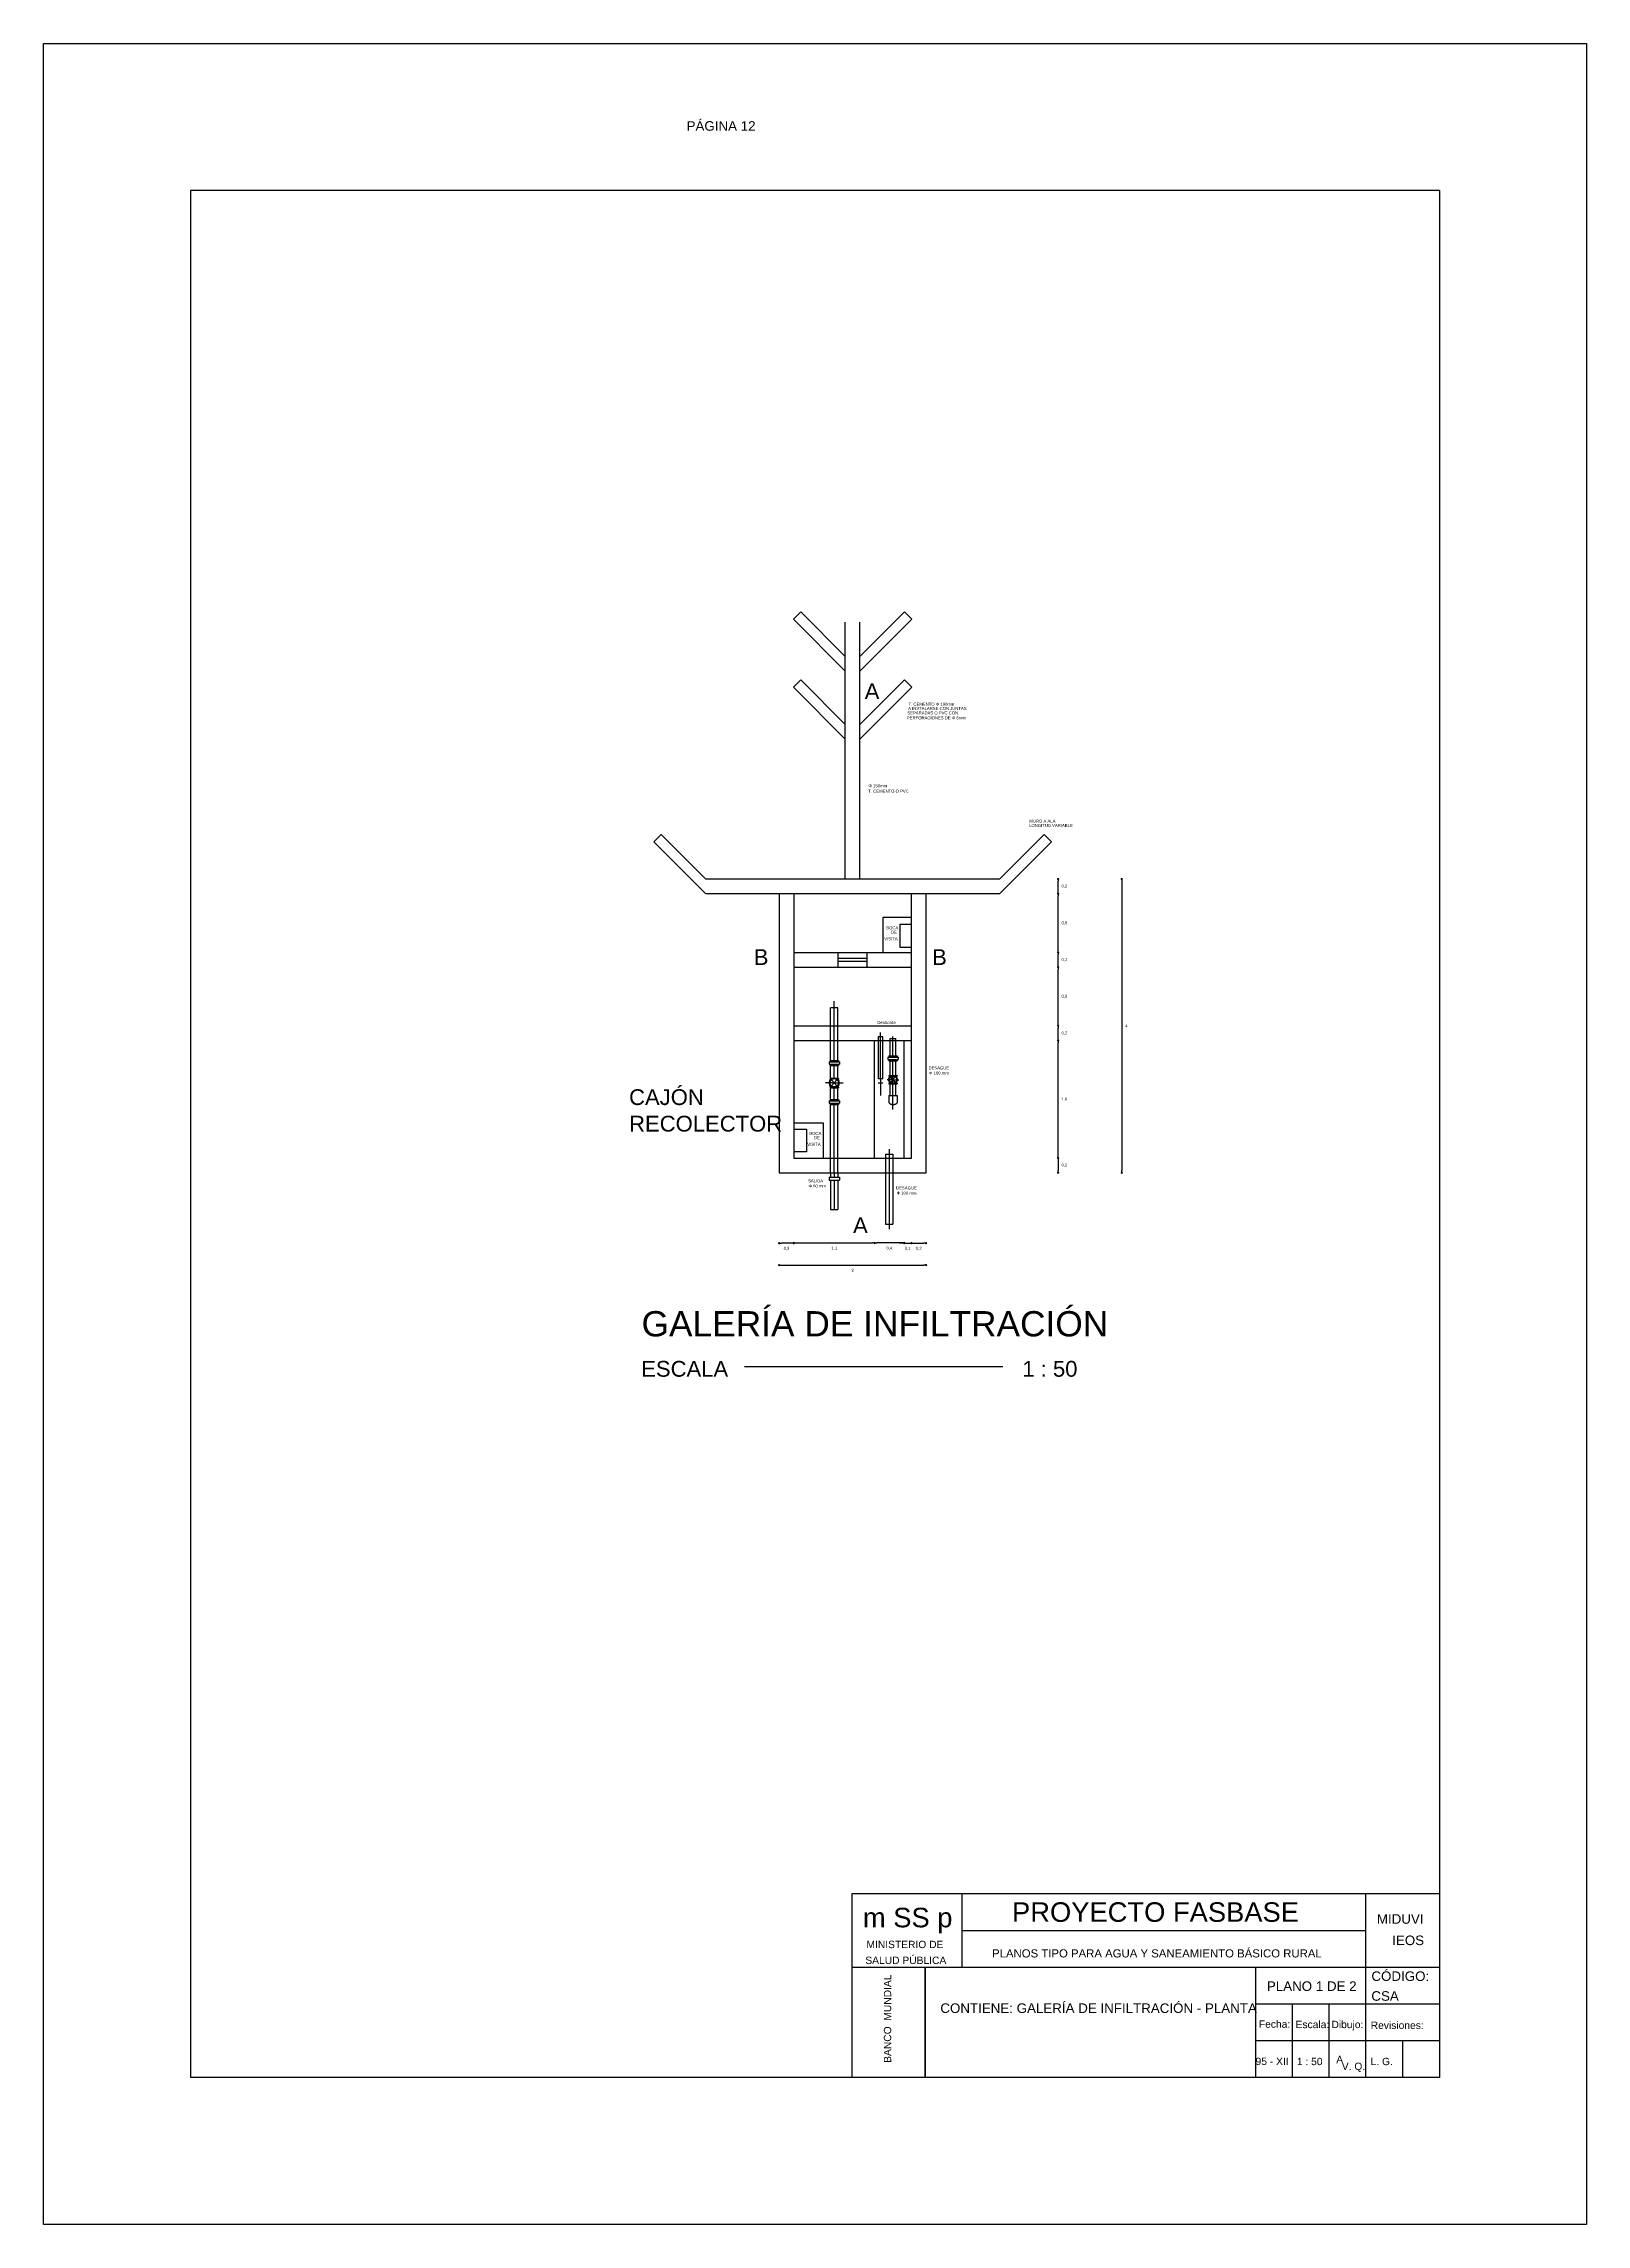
# Model space of a CAD drawing. Header units: metres. Extents: x 2029 to 4131, y 3282 to 4383.
# Drawn here: x 2313.75 to 2334.75, y 4353.27 to 4382.97 of the extents above; entities that cross this region are included whole.
import ezdxf
from ezdxf.enums import TextEntityAlignment as Align

# ---------------------------------------------------------------- set-up
doc = ezdxf.new("R2010")
doc.units = ezdxf.units.M
doc.linetypes.add('ACAD_ISO02W100', pattern=[15, 12, -3])
doc.layers.add('Dibujo', color=7, linetype='Continuous')
doc.styles.add('Annotative', font='arial.ttf')
doc.styles.get("Standard").update_dxf_attribs({"font": 'arial.ttf'})
doc.dimstyles.new('Vero', dxfattribs={"dimtxt": 0.04, "dimasz": 0.03, "dimexe": 1.25, "dimexo": 0.625, "dimgap": 0.05, "dimtad": 2, "dimtih": 1, "dimtoh": 1, "dimtxsty": 'Standard', "dimblk": 'DOT', "dimcen": 0, "dimse1": 1, "dimse2": 1, "dimadec": 0, "dimazin": 0, "dimtfac": 1, "dimtix": 1, "dimtmove": 0, "dimatfit": 2, "dimfxl": 1, "dimarcsym": 2})

# ---------------------------------------------------------------- blocks, each defined once
blk = doc.blocks.new('_Dot')
at = {"color": 0, "linetype": 'ByBlock', "lineweight": -2}
blk.add_line((-0.5, 0), (-1, 0), dxfattribs=at)
at = {"color": 0, "linetype": 'ByBlock', "const_width": 0.5}
blk.add_lwpolyline([(-0.25, 0, 1), (0.25, 0, 1)], format="xyb", close=True, dxfattribs=at)
blk = doc.blocks.new('*D36')
at = {"layer": 'Defpoints', "color": 0, "linetype": 'ACAD_ISO02W100', "transparency": 16777216}
for p in [(2323.764, 4367.238), (2325.764, 4367.238), (2325.764, 4366.33)]:
    blk.add_point(p, dxfattribs=at)
at = {"layer": 'Dibujo', "color": 0, "linetype": 'ACAD_ISO02W100', "lineweight": -2, "transparency": 16777216}
blk.add_line((2323.794, 4366.33), (2325.734, 4366.33), dxfattribs=at)
at = {"layer": 'Dibujo', "color": 0, "linetype": 'ACAD_ISO02W100', "lineweight": -2, "transparency": 16777216, "xscale": 0.03, "yscale": 0.03, "zscale": 0.03, "rotation": 180}
blk.add_blockref('_Dot', (2323.764, 4366.33), dxfattribs=at)
at = {"layer": 'Dibujo', "color": 0, "linetype": 'ACAD_ISO02W100', "lineweight": -2, "transparency": 16777216, "xscale": 0.03, "yscale": 0.03, "zscale": 0.03}
blk.add_blockref('_Dot', (2325.764, 4366.33), dxfattribs=at)
at = {"layer": 'Dibujo', "color": 0, "linetype": 'ACAD_ISO02W100', "transparency": 16777216, "insert": (2324.764, 4366.26), "char_height": 0.04, "attachment_point": 5}
blk.add_mtext('2', dxfattribs=at)
blk = doc.blocks.new('*D37')
at = {"layer": 'Defpoints', "color": 0, "linetype": 'ACAD_ISO02W100', "transparency": 16777216}
for p in [(2323.764, 4367.438), (2323.964, 4367.438), (2323.764, 4366.629)]:
    blk.add_point(p, dxfattribs=at)
at = {"layer": 'Dibujo', "color": 0, "linetype": 'ACAD_ISO02W100', "lineweight": -2, "transparency": 16777216}
blk.add_line((2323.934, 4366.629), (2323.794, 4366.629), dxfattribs=at)
at = {"layer": 'Dibujo', "color": 0, "linetype": 'ACAD_ISO02W100', "lineweight": -2, "transparency": 16777216, "xscale": 0.03, "yscale": 0.03, "zscale": 0.03, "rotation": 180}
blk.add_blockref('_Dot', (2323.764, 4366.629), dxfattribs=at)
at = {"layer": 'Dibujo', "color": 0, "linetype": 'ACAD_ISO02W100', "lineweight": -2, "transparency": 16777216, "xscale": 0.03, "yscale": 0.03, "zscale": 0.03}
blk.add_blockref('_Dot', (2323.964, 4366.629), dxfattribs=at)
at = {"layer": 'Dibujo', "color": 0, "linetype": 'ACAD_ISO02W100', "transparency": 16777216, "insert": (2323.864, 4366.555), "char_height": 0.04, "attachment_point": 5}
blk.add_mtext('0,2', dxfattribs=at)
blk = doc.blocks.new('*D38')
at = {"layer": 'Defpoints', "color": 0, "linetype": 'ACAD_ISO02W100', "transparency": 16777216}
for p in [(2325.564, 4367.438), (2325.764, 4367.438), (2325.764, 4366.629)]:
    blk.add_point(p, dxfattribs=at)
at = {"layer": 'Dibujo', "color": 0, "linetype": 'ACAD_ISO02W100', "lineweight": -2, "transparency": 16777216}
blk.add_line((2325.594, 4366.629), (2325.734, 4366.629), dxfattribs=at)
at = {"layer": 'Dibujo', "color": 0, "linetype": 'ACAD_ISO02W100', "lineweight": -2, "transparency": 16777216, "xscale": 0.03, "yscale": 0.03, "zscale": 0.03, "rotation": 180}
blk.add_blockref('_Dot', (2325.564, 4366.629), dxfattribs=at)
at = {"layer": 'Dibujo', "color": 0, "linetype": 'ACAD_ISO02W100', "lineweight": -2, "transparency": 16777216, "xscale": 0.03, "yscale": 0.03, "zscale": 0.03}
blk.add_blockref('_Dot', (2325.764, 4366.629), dxfattribs=at)
at = {"layer": 'Dibujo', "color": 0, "linetype": 'ACAD_ISO02W100', "transparency": 16777216, "insert": (2325.664, 4366.555), "char_height": 0.04, "attachment_point": 5}
blk.add_mtext('0,2', dxfattribs=at)
blk = doc.blocks.new('*D39')
at = {"layer": 'Defpoints', "color": 0, "linetype": 'ACAD_ISO02W100', "transparency": 16777216}
for p in [(2325.764, 4371.588), (2327.561, 4371.588), (2325.764, 4371.388)]:
    blk.add_point(p, dxfattribs=at)
at = {"layer": 'Dibujo', "color": 0, "linetype": 'ACAD_ISO02W100', "lineweight": -2, "transparency": 16777216}
blk.add_line((2327.561, 4371.418), (2327.561, 4371.558), dxfattribs=at)
at = {"layer": 'Dibujo', "color": 0, "linetype": 'ACAD_ISO02W100', "lineweight": -2, "transparency": 16777216, "xscale": 0.03, "yscale": 0.03, "zscale": 0.03}
for p, rotation in [((2327.561, 4371.588), 90), ((2327.561, 4371.388), 270)]:
    blk.add_blockref('_Dot', p, dxfattribs=dict(at, rotation=rotation))
at = {"layer": 'Dibujo', "color": 0, "linetype": 'ACAD_ISO02W100', "transparency": 16777216, "insert": (2327.647, 4371.488), "char_height": 0.04, "attachment_point": 5}
blk.add_mtext('0,2', dxfattribs=at)
blk = doc.blocks.new('*D40')
at = {"layer": 'Defpoints', "color": 0, "linetype": 'ACAD_ISO02W100', "transparency": 16777216}
for p in [(2325.564, 4371.388), (2327.561, 4371.388), (2325.564, 4370.588)]:
    blk.add_point(p, dxfattribs=at)
at = {"layer": 'Dibujo', "color": 0, "linetype": 'ACAD_ISO02W100', "lineweight": -2, "transparency": 16777216}
blk.add_line((2327.561, 4370.618), (2327.561, 4371.358), dxfattribs=at)
at = {"layer": 'Dibujo', "color": 0, "linetype": 'ACAD_ISO02W100', "lineweight": -2, "transparency": 16777216, "xscale": 0.03, "yscale": 0.03, "zscale": 0.03}
for p, rotation in [((2327.561, 4371.388), 90), ((2327.561, 4370.588), 270)]:
    blk.add_blockref('_Dot', p, dxfattribs=dict(at, rotation=rotation))
at = {"layer": 'Dibujo', "color": 0, "linetype": 'ACAD_ISO02W100', "transparency": 16777216, "insert": (2327.647, 4370.988), "char_height": 0.04, "attachment_point": 5}
blk.add_mtext('0,8', dxfattribs=at)
blk = doc.blocks.new('*D41')
at = {"layer": 'Defpoints', "color": 0, "linetype": 'ACAD_ISO02W100', "transparency": 16777216}
for p in [(2325.564, 4370.588), (2325.564, 4370.388), (2327.561, 4370.588)]:
    blk.add_point(p, dxfattribs=at)
at = {"layer": 'Dibujo', "color": 0, "linetype": 'ACAD_ISO02W100', "lineweight": -2, "transparency": 16777216}
blk.add_line((2327.561, 4370.418), (2327.561, 4370.558), dxfattribs=at)
at = {"layer": 'Dibujo', "color": 0, "linetype": 'ACAD_ISO02W100', "lineweight": -2, "transparency": 16777216, "xscale": 0.03, "yscale": 0.03, "zscale": 0.03}
for p, rotation in [((2327.561, 4370.588), 90), ((2327.561, 4370.388), 270)]:
    blk.add_blockref('_Dot', p, dxfattribs=dict(at, rotation=rotation))
at = {"layer": 'Dibujo', "color": 0, "linetype": 'ACAD_ISO02W100', "transparency": 16777216, "insert": (2327.647, 4370.488), "char_height": 0.04, "attachment_point": 5}
blk.add_mtext('0,2', dxfattribs=at)
blk = doc.blocks.new('*D42')
at = {"layer": 'Defpoints', "color": 0, "linetype": 'ACAD_ISO02W100', "transparency": 16777216}
for p in [(2325.564, 4370.388), (2327.561, 4370.388), (2325.564, 4369.588)]:
    blk.add_point(p, dxfattribs=at)
at = {"layer": 'Dibujo', "color": 0, "linetype": 'ACAD_ISO02W100', "lineweight": -2, "transparency": 16777216}
blk.add_line((2327.561, 4369.618), (2327.561, 4370.358), dxfattribs=at)
at = {"layer": 'Dibujo', "color": 0, "linetype": 'ACAD_ISO02W100', "lineweight": -2, "transparency": 16777216, "xscale": 0.03, "yscale": 0.03, "zscale": 0.03}
for p, rotation in [((2327.561, 4370.388), 90), ((2327.561, 4369.588), 270)]:
    blk.add_blockref('_Dot', p, dxfattribs=dict(at, rotation=rotation))
at = {"layer": 'Dibujo', "color": 0, "linetype": 'ACAD_ISO02W100', "transparency": 16777216, "insert": (2327.647, 4369.988), "char_height": 0.04, "attachment_point": 5}
blk.add_mtext('0,8', dxfattribs=at)
blk = doc.blocks.new('*D43')
at = {"layer": 'Defpoints', "color": 0, "linetype": 'ACAD_ISO02W100', "transparency": 16777216}
for p in [(2325.564, 4369.588), (2327.561, 4369.588), (2325.564, 4369.388)]:
    blk.add_point(p, dxfattribs=at)
at = {"layer": 'Dibujo', "color": 0, "linetype": 'ACAD_ISO02W100', "lineweight": -2, "transparency": 16777216}
blk.add_line((2327.561, 4369.418), (2327.561, 4369.558), dxfattribs=at)
at = {"layer": 'Dibujo', "color": 0, "linetype": 'ACAD_ISO02W100', "lineweight": -2, "transparency": 16777216, "xscale": 0.03, "yscale": 0.03, "zscale": 0.03}
for p, rotation in [((2327.561, 4369.588), 90), ((2327.561, 4369.388), 270)]:
    blk.add_blockref('_Dot', p, dxfattribs=dict(at, rotation=rotation))
at = {"layer": 'Dibujo', "color": 0, "linetype": 'ACAD_ISO02W100', "transparency": 16777216, "insert": (2327.647, 4369.488), "char_height": 0.04, "attachment_point": 5}
blk.add_mtext('0,2', dxfattribs=at)
blk = doc.blocks.new('*D44')
at = {"layer": 'Defpoints', "color": 0, "linetype": 'ACAD_ISO02W100', "transparency": 16777216}
for p in [(2325.564, 4369.388), (2327.561, 4369.388), (2325.564, 4367.788)]:
    blk.add_point(p, dxfattribs=at)
at = {"layer": 'Dibujo', "color": 0, "linetype": 'ACAD_ISO02W100', "lineweight": -2, "transparency": 16777216}
blk.add_line((2327.561, 4367.818), (2327.561, 4369.358), dxfattribs=at)
at = {"layer": 'Dibujo', "color": 0, "linetype": 'ACAD_ISO02W100', "lineweight": -2, "transparency": 16777216, "xscale": 0.03, "yscale": 0.03, "zscale": 0.03}
for p, rotation in [((2327.561, 4369.388), 90), ((2327.561, 4367.788), 270)]:
    blk.add_blockref('_Dot', p, dxfattribs=dict(at, rotation=rotation))
at = {"layer": 'Dibujo', "color": 0, "linetype": 'ACAD_ISO02W100', "transparency": 16777216, "insert": (2327.645, 4368.588), "char_height": 0.04, "attachment_point": 5}
blk.add_mtext('1,6', dxfattribs=at)
blk = doc.blocks.new('*D45')
at = {"layer": 'Defpoints', "color": 0, "linetype": 'ACAD_ISO02W100', "transparency": 16777216}
for p in [(2325.564, 4367.788), (2325.564, 4367.588), (2327.561, 4367.588)]:
    blk.add_point(p, dxfattribs=at)
at = {"layer": 'Dibujo', "color": 0, "linetype": 'ACAD_ISO02W100', "lineweight": -2, "transparency": 16777216}
blk.add_line((2327.561, 4367.758), (2327.561, 4367.618), dxfattribs=at)
at = {"layer": 'Dibujo', "color": 0, "linetype": 'ACAD_ISO02W100', "lineweight": -2, "transparency": 16777216, "xscale": 0.03, "yscale": 0.03, "zscale": 0.03}
for p, rotation in [((2327.561, 4367.788), 90), ((2327.561, 4367.588), 270)]:
    blk.add_blockref('_Dot', p, dxfattribs=dict(at, rotation=rotation))
at = {"layer": 'Dibujo', "color": 0, "linetype": 'ACAD_ISO02W100', "transparency": 16777216, "insert": (2327.647, 4367.688), "char_height": 0.04, "attachment_point": 5}
blk.add_mtext('0,2', dxfattribs=at)
blk = doc.blocks.new('*D46')
at = {"layer": 'Defpoints', "color": 0, "linetype": 'ACAD_ISO02W100', "transparency": 16777216}
for p in [(2325.764, 4371.588), (2325.764, 4367.588), (2328.428, 4367.588)]:
    blk.add_point(p, dxfattribs=at)
at = {"layer": 'Dibujo', "color": 0, "linetype": 'ACAD_ISO02W100', "lineweight": -2, "transparency": 16777216}
blk.add_line((2328.428, 4371.558), (2328.428, 4367.618), dxfattribs=at)
at = {"layer": 'Dibujo', "color": 0, "linetype": 'ACAD_ISO02W100', "lineweight": -2, "transparency": 16777216, "xscale": 0.03, "yscale": 0.03, "zscale": 0.03}
for p, rotation in [((2328.428, 4371.588), 90), ((2328.428, 4367.588), 270)]:
    blk.add_blockref('_Dot', p, dxfattribs=dict(at, rotation=rotation))
at = {"layer": 'Dibujo', "color": 0, "linetype": 'ACAD_ISO02W100', "transparency": 16777216, "insert": (2328.492, 4369.588), "char_height": 0.04, "attachment_point": 5}
blk.add_mtext('4', dxfattribs=at)
blk = doc.blocks.new('*D47')
at = {"layer": 'Defpoints', "color": 0, "linetype": 'ACAD_ISO02W100', "transparency": 16777216}
for p in [(2325.464, 4367.788), (2325.564, 4367.788), (2325.564, 4366.629)]:
    blk.add_point(p, dxfattribs=at)
at = {"layer": 'Dibujo', "color": 0, "linetype": 'ACAD_ISO02W100', "lineweight": -2, "transparency": 16777216}
for p, q in [((2325.434, 4366.629), (2325.404, 4366.629)), ((2325.464, 4366.629), (2325.564, 4366.629)), ((2325.594, 4366.629), (2325.624, 4366.629))]:
    blk.add_line(p, q, dxfattribs=at)
at = {"layer": 'Dibujo', "color": 0, "linetype": 'ACAD_ISO02W100', "lineweight": -2, "transparency": 16777216, "xscale": 0.03, "yscale": 0.03, "zscale": 0.03}
blk.add_blockref('_Dot', (2325.464, 4366.629), dxfattribs=at)
at = {"layer": 'Dibujo', "color": 0, "linetype": 'ACAD_ISO02W100', "lineweight": -2, "transparency": 16777216, "xscale": 0.03, "yscale": 0.03, "zscale": 0.03, "rotation": 180}
blk.add_blockref('_Dot', (2325.564, 4366.629), dxfattribs=at)
at = {"layer": 'Dibujo', "color": 0, "linetype": 'ACAD_ISO02W100', "transparency": 16777216, "insert": (2325.514, 4366.555), "char_height": 0.04, "attachment_point": 5}
blk.add_mtext('0,1', dxfattribs=at)
blk = doc.blocks.new('*D48')
at = {"layer": 'Defpoints', "color": 0, "linetype": 'ACAD_ISO02W100', "transparency": 16777216}
for p in [(2325.064, 4367.788), (2325.464, 4367.788), (2325.064, 4366.632)]:
    blk.add_point(p, dxfattribs=at)
at = {"layer": 'Dibujo', "color": 0, "linetype": 'ACAD_ISO02W100', "lineweight": -2, "transparency": 16777216}
blk.add_line((2325.434, 4366.632), (2325.094, 4366.632), dxfattribs=at)
at = {"layer": 'Dibujo', "color": 0, "linetype": 'ACAD_ISO02W100', "lineweight": -2, "transparency": 16777216, "xscale": 0.03, "yscale": 0.03, "zscale": 0.03, "rotation": 180}
blk.add_blockref('_Dot', (2325.064, 4366.632), dxfattribs=at)
at = {"layer": 'Dibujo', "color": 0, "linetype": 'ACAD_ISO02W100', "lineweight": -2, "transparency": 16777216, "xscale": 0.03, "yscale": 0.03, "zscale": 0.03}
blk.add_blockref('_Dot', (2325.464, 4366.632), dxfattribs=at)
at = {"layer": 'Dibujo', "color": 0, "linetype": 'ACAD_ISO02W100', "transparency": 16777216, "insert": (2325.264, 4366.558), "char_height": 0.04, "attachment_point": 5}
blk.add_mtext('0,4', dxfattribs=at)
blk = doc.blocks.new('*D49')
at = {"layer": 'Defpoints', "color": 0, "linetype": 'ACAD_ISO02W100', "transparency": 16777216}
for p in [(2323.964, 4367.788), (2325.064, 4367.788), (2325.064, 4366.632)]:
    blk.add_point(p, dxfattribs=at)
at = {"layer": 'Dibujo', "color": 0, "linetype": 'ACAD_ISO02W100', "lineweight": -2, "transparency": 16777216}
blk.add_line((2323.994, 4366.632), (2325.034, 4366.632), dxfattribs=at)
at = {"layer": 'Dibujo', "color": 0, "linetype": 'ACAD_ISO02W100', "lineweight": -2, "transparency": 16777216, "xscale": 0.03, "yscale": 0.03, "zscale": 0.03, "rotation": 180}
blk.add_blockref('_Dot', (2323.964, 4366.632), dxfattribs=at)
at = {"layer": 'Dibujo', "color": 0, "linetype": 'ACAD_ISO02W100', "lineweight": -2, "transparency": 16777216, "xscale": 0.03, "yscale": 0.03, "zscale": 0.03}
blk.add_blockref('_Dot', (2325.064, 4366.632), dxfattribs=at)
at = {"layer": 'Dibujo', "color": 0, "linetype": 'ACAD_ISO02W100', "transparency": 16777216, "insert": (2324.514, 4366.558), "char_height": 0.04, "attachment_point": 5}
blk.add_mtext('1,1', dxfattribs=at)

msp = doc.modelspace()

# ---------------------------------------------------------------- linework, layer by layer
at = {"layer": 'Dibujo', "color": 0, "linetype": 'ByBlock'}
for p, q in [((2313.752, 4382.965), (2334.752, 4382.965)), ((2313.752, 4353.265), (2313.752, 4382.965)), ((2313.752, 4382.965), (2316.752, 4382.965)), ((2313.752, 4382.965), (2316.252, 4382.965)), ((2334.752, 4382.965), (2334.752, 4353.265)), ((2315.752, 4380.965), (2315.752, 4355.265)), ((2332.752, 4380.965), (2315.752, 4380.965)), ((2332.752, 4380.965), (2332.752, 4355.265)), ((2324.752, 4357.765), (2324.752, 4355.265)), ((2332.752, 4357.765), (2324.752, 4357.765)), ((2326.252, 4357.765), (2326.252, 4356.765)), ((2331.752, 4355.265), (2331.752, 4357.765)), ((2331.752, 4357.265), (2326.252, 4357.265)), ((2332.752, 4356.765), (2324.752, 4356.765)), ((2325.752, 4356.765), (2325.752, 4355.265)), ((2325.752, 4355.265), (2325.752, 4356.765)), ((2330.252, 4355.265), (2330.252, 4356.765)), ((2332.752, 4356.265), (2330.252, 4356.265)), ((2330.752, 4355.265), (2330.752, 4356.265)), ((2331.252, 4355.265), (2331.252, 4356.265)), ((2332.752, 4355.765), (2330.252, 4355.765)), ((2332.252, 4355.265), (2332.252, 4355.765)), ((2332.752, 4355.265), (2315.752, 4355.265)), ((2334.752, 4353.265), (2313.752, 4353.265))]:
    msp.add_line(p, q, dxfattribs=at)
at = {"layer": 'Dibujo', "linetype": 'ACAD_ISO02W100'}
for p, q in [((2323.957, 4375.127), (2324.057, 4375.227)), ((2324.664, 4374.42), (2323.957, 4375.127)), ((2324.664, 4374.62), (2324.057, 4375.227)), ((2324.864, 4374.62), (2325.471, 4375.227)), ((2324.864, 4374.42), (2325.571, 4375.127)), ((2325.571, 4375.127), (2325.471, 4375.227)), ((2324.664, 4371.588), (2324.664, 4375.088)), ((2324.864, 4371.588), (2324.864, 4375.088)), ((2323.957, 4374.2), (2324.057, 4374.3)), ((2324.664, 4373.693), (2324.057, 4374.3)), ((2324.864, 4373.693), (2325.471, 4374.3)), ((2325.571, 4374.2), (2325.471, 4374.3)), ((2324.664, 4373.493), (2323.957, 4374.2)), ((2324.864, 4373.493), (2325.571, 4374.2)), ((2322.057, 4372.095), (2322.157, 4372.195)), ((2322.764, 4371.588), (2322.157, 4372.195)), ((2326.764, 4371.588), (2327.371, 4372.195)), ((2327.471, 4372.095), (2327.371, 4372.195)), ((2322.764, 4371.388), (2322.057, 4372.095)), ((2326.764, 4371.388), (2327.471, 4372.095)), ((2326.764, 4371.588), (2322.764, 4371.588)), ((2326.764, 4371.388), (2322.764, 4371.388)), ((2323.764, 4371.388), (2323.764, 4367.588)), ((2323.964, 4371.388), (2323.964, 4367.788)), ((2325.564, 4367.788), (2325.564, 4371.388)), ((2325.764, 4367.588), (2325.764, 4371.388)), ((2325.564, 4370.969), (2325.405, 4370.969)), ((2325.405, 4370.969), (2325.405, 4370.659)), ((2325.564, 4371.105), (2325.564, 4371.105)), ((2325.405, 4370.659), (2325.564, 4370.659)), ((2323.964, 4370.588), (2325.564, 4370.588)), ((2323.964, 4370.388), (2325.564, 4370.388)), ((2324.564, 4370.588), (2324.564, 4370.388)), ((2324.564, 4370.508), (2324.964, 4370.508)), ((2324.564, 4370.468), (2324.964, 4370.468)), ((2324.964, 4370.388), (2324.964, 4370.588)), ((2324.564, 4369.834), (2324.464, 4369.834)), ((2324.464, 4369.118), (2324.464, 4369.834)), ((2324.514, 4369.118), (2324.514, 4369.923)), ((2324.564, 4369.118), (2324.564, 4369.834)), ((2323.964, 4369.588), (2325.564, 4369.588)), ((2325.144, 4368.866), (2325.144, 4369.498)), ((2323.964, 4369.388), (2325.564, 4369.388)), ((2325.064, 4367.788), (2325.064, 4369.388)), ((2325.114, 4368.866), (2325.114, 4369.441)), ((2325.114, 4369.441), (2325.174, 4369.441)), ((2325.114, 4368.866), (2325.114, 4369.388)), ((2325.174, 4368.866), (2325.174, 4369.441)), ((2325.258, 4369.18), (2325.369, 4369.18)), ((2325.258, 4369.18), (2325.258, 4369.16)), ((2325.258, 4369.18), (2325.369, 4369.18)), ((2325.258, 4369.18), (2325.258, 4369.16)), ((2325.258, 4369.18), (2325.369, 4369.18)), ((2325.258, 4369.18), (2325.258, 4369.16)), ((2325.258, 4369.18), (2325.369, 4369.18)), ((2325.258, 4369.18), (2325.258, 4369.16)), ((2325.258, 4369.18), (2325.369, 4369.18)), ((2325.258, 4369.18), (2325.258, 4369.16)), ((2325.258, 4369.18), (2325.369, 4369.18)), ((2325.258, 4369.18), (2325.258, 4369.16)), ((2325.274, 4369.18), (2325.274, 4369.415)), ((2325.274, 4369.415), (2325.353, 4369.415)), ((2325.313, 4369.16), (2325.313, 4369.441)), ((2325.353, 4369.18), (2325.353, 4369.415)), ((2325.353, 4369.18), (2325.353, 4369.388)), ((2325.353, 4369.18), (2325.353, 4369.388)), ((2325.369, 4369.18), (2325.369, 4369.16)), ((2325.369, 4369.18), (2325.369, 4369.16)), ((2325.369, 4369.18), (2325.369, 4369.16)), ((2325.369, 4369.18), (2325.369, 4369.16)), ((2325.369, 4369.18), (2325.369, 4369.16)), ((2325.369, 4369.18), (2325.369, 4369.16)), ((2325.464, 4367.788), (2325.464, 4369.388)), ((2325.564, 4367.788), (2325.564, 4369.388)), ((2325.564, 4367.788), (2325.564, 4369.388)), ((2324.444, 4369.098), (2324.444, 4369.068)), ((2324.444, 4369.098), (2324.444, 4369.068)), ((2324.444, 4369.098), (2324.584, 4369.098)), ((2324.444, 4369.068), (2324.584, 4369.068)), ((2324.459, 4369.118), (2324.57, 4369.118)), ((2324.459, 4369.118), (2324.459, 4369.098)), ((2324.459, 4369.118), (2324.57, 4369.118)), ((2324.459, 4369.118), (2324.459, 4369.098)), ((2324.459, 4369.118), (2324.57, 4369.118)), ((2324.459, 4369.118), (2324.459, 4369.098)), ((2324.459, 4369.118), (2324.57, 4369.118)), ((2324.459, 4369.118), (2324.459, 4369.098)), ((2324.459, 4369.118), (2324.57, 4369.118)), ((2324.459, 4369.118), (2324.459, 4369.098)), ((2324.459, 4369.118), (2324.57, 4369.118)), ((2324.459, 4369.118), (2324.459, 4369.098)), ((2324.459, 4369.068), (2324.459, 4369.058)), ((2324.459, 4369.068), (2324.459, 4369.048)), ((2324.459, 4369.068), (2324.459, 4369.048)), ((2324.459, 4369.068), (2324.459, 4369.048)), ((2324.459, 4369.068), (2324.459, 4369.048)), ((2324.459, 4369.068), (2324.459, 4369.048)), ((2324.459, 4369.048), (2324.57, 4369.048)), ((2324.459, 4369.048), (2324.57, 4369.048)), ((2324.459, 4369.048), (2324.57, 4369.048)), ((2324.459, 4369.048), (2324.57, 4369.048)), ((2324.459, 4369.048), (2324.57, 4369.048)), ((2324.459, 4369.048), (2324.57, 4369.048)), ((2324.459, 4368.878), (2324.57, 4368.878)), ((2324.459, 4368.878), (2324.57, 4368.878)), ((2324.459, 4368.878), (2324.459, 4368.869)), ((2324.464, 4368.878), (2324.464, 4369.048)), ((2324.514, 4368.878), (2324.514, 4369.048)), ((2324.564, 4368.878), (2324.564, 4369.048)), ((2324.57, 4369.118), (2324.57, 4369.098)), ((2324.57, 4369.118), (2324.57, 4369.098)), ((2324.57, 4369.118), (2324.57, 4369.098)), ((2324.57, 4369.118), (2324.57, 4369.098)), ((2324.57, 4369.118), (2324.57, 4369.098)), ((2324.57, 4369.118), (2324.57, 4369.098)), ((2324.57, 4369.068), (2324.57, 4369.048)), ((2324.57, 4369.068), (2324.57, 4369.048)), ((2324.57, 4369.068), (2324.57, 4369.048)), ((2324.57, 4369.068), (2324.57, 4369.048)), ((2324.57, 4369.068), (2324.57, 4369.048)), ((2324.57, 4369.068), (2324.57, 4369.048)), ((2324.57, 4368.878), (2324.57, 4368.869)), ((2324.584, 4369.098), (2324.584, 4369.068)), ((2324.584, 4369.098), (2324.584, 4369.068)), ((2325.243, 4369.16), (2325.243, 4369.13)), ((2325.243, 4369.16), (2325.243, 4369.13)), ((2325.243, 4369.16), (2325.383, 4369.16)), ((2325.243, 4369.13), (2325.383, 4369.13)), ((2325.258, 4369.13), (2325.258, 4369.11)), ((2325.258, 4369.13), (2325.258, 4369.11)), ((2325.258, 4369.13), (2325.258, 4369.11)), ((2325.258, 4369.13), (2325.258, 4369.11)), ((2325.258, 4369.13), (2325.258, 4369.11)), ((2325.258, 4369.13), (2325.258, 4369.11)), ((2325.258, 4369.11), (2325.369, 4369.11)), ((2325.258, 4369.11), (2325.369, 4369.11)), ((2325.258, 4369.11), (2325.369, 4369.11)), ((2325.258, 4369.11), (2325.369, 4369.11)), ((2325.258, 4369.11), (2325.369, 4369.11)), ((2325.258, 4369.11), (2325.369, 4369.11)), ((2325.259, 4368.912), (2325.37, 4368.912)), ((2325.259, 4368.912), (2325.37, 4368.912)), ((2325.259, 4368.912), (2325.259, 4368.903)), ((2325.259, 4368.903), (2325.37, 4368.903)), ((2325.259, 4368.903), (2325.37, 4368.903)), ((2325.274, 4368.912), (2325.274, 4369.11)), ((2325.313, 4368.855), (2325.283, 4368.892)), ((2325.313, 4368.451), (2325.313, 4369.13)), ((2325.313, 4368.855), (2325.344, 4368.893)), ((2325.353, 4368.912), (2325.353, 4369.11)), ((2325.353, 4368.912), (2325.353, 4369.11)), ((2325.353, 4368.912), (2325.353, 4369.11)), ((2325.369, 4369.13), (2325.369, 4369.11)), ((2325.369, 4369.13), (2325.369, 4369.11)), ((2325.369, 4369.13), (2325.369, 4369.11)), ((2325.369, 4369.13), (2325.369, 4369.11)), ((2325.369, 4369.13), (2325.369, 4369.11)), ((2325.369, 4369.13), (2325.369, 4369.11)), ((2325.37, 4368.912), (2325.37, 4368.903)), ((2325.383, 4369.16), (2325.383, 4369.13)), ((2325.383, 4369.16), (2325.383, 4369.13)), ((2324.514, 4368.813), (2324.394, 4368.813)), ((2324.459, 4368.869), (2324.57, 4368.869)), ((2324.459, 4368.869), (2324.57, 4368.869)), ((2324.459, 4368.755), (2324.57, 4368.755)), ((2324.459, 4368.755), (2324.57, 4368.755)), ((2324.459, 4368.755), (2324.459, 4368.746)), ((2324.459, 4368.746), (2324.57, 4368.746)), ((2324.459, 4368.746), (2324.57, 4368.746)), ((2324.459, 4368.587), (2324.57, 4368.587)), ((2324.459, 4368.587), (2324.459, 4368.567)), ((2324.459, 4368.587), (2324.57, 4368.587)), ((2324.459, 4368.587), (2324.459, 4368.567)), ((2324.459, 4368.587), (2324.57, 4368.587)), ((2324.459, 4368.587), (2324.459, 4368.567)), ((2324.459, 4368.587), (2324.57, 4368.587)), ((2324.459, 4368.587), (2324.459, 4368.567)), ((2324.459, 4368.587), (2324.57, 4368.587)), ((2324.459, 4368.587), (2324.459, 4368.567)), ((2324.459, 4368.587), (2324.57, 4368.587)), ((2324.459, 4368.587), (2324.459, 4368.567)), ((2324.464, 4368.587), (2324.464, 4368.746)), ((2324.514, 4368.813), (2324.477, 4368.855)), ((2324.514, 4368.813), (2324.477, 4368.77)), ((2324.514, 4368.813), (2324.551, 4368.855)), ((2324.514, 4368.813), (2324.551, 4368.77)), ((2324.514, 4368.813), (2324.634, 4368.813)), ((2324.514, 4368.755), (2324.514, 4368.756)), ((2324.514, 4368.587), (2324.514, 4368.746)), ((2324.564, 4368.587), (2324.564, 4368.746)), ((2324.57, 4368.755), (2324.57, 4368.746)), ((2324.57, 4368.587), (2324.57, 4368.567)), ((2324.57, 4368.587), (2324.57, 4368.567)), ((2324.57, 4368.587), (2324.57, 4368.567)), ((2324.57, 4368.587), (2324.57, 4368.567)), ((2324.57, 4368.587), (2324.57, 4368.567)), ((2324.57, 4368.587), (2324.57, 4368.567)), ((2325.064, 4367.788), (2325.064, 4368.807)), ((2325.111, 4368.813), (2325.174, 4368.813)), ((2325.174, 4368.866), (2325.114, 4368.866)), ((2325.144, 4368.866), (2325.144, 4368.64)), ((2325.315, 4368.855), (2325.234, 4368.855)), ((2325.259, 4368.807), (2325.37, 4368.807)), ((2325.259, 4368.807), (2325.353, 4368.807)), ((2325.259, 4368.807), (2325.259, 4368.797)), ((2325.259, 4368.797), (2325.37, 4368.797)), ((2325.259, 4368.797), (2325.37, 4368.797)), ((2325.259, 4368.64), (2325.37, 4368.64)), ((2325.259, 4368.64), (2325.259, 4368.539)), ((2325.274, 4368.64), (2325.274, 4368.797)), ((2325.313, 4368.855), (2325.284, 4368.819)), ((2325.313, 4368.855), (2325.344, 4368.817)), ((2325.315, 4368.855), (2325.395, 4368.855)), ((2325.353, 4368.64), (2325.353, 4368.797)), ((2325.353, 4368.64), (2325.353, 4368.797)), ((2325.353, 4368.64), (2325.353, 4368.797)), ((2325.37, 4368.807), (2325.37, 4368.797)), ((2325.37, 4368.64), (2325.37, 4368.539)), ((2324.444, 4368.567), (2324.444, 4368.537)), ((2324.444, 4368.567), (2324.444, 4368.537)), ((2324.444, 4368.567), (2324.584, 4368.567)), ((2324.444, 4368.537), (2324.584, 4368.537)), ((2324.459, 4368.537), (2324.459, 4368.517)), ((2324.459, 4368.537), (2324.459, 4368.517)), ((2324.459, 4368.537), (2324.459, 4368.517)), ((2324.459, 4368.537), (2324.459, 4368.517)), ((2324.459, 4368.537), (2324.459, 4368.517)), ((2324.459, 4368.537), (2324.459, 4368.527)), ((2324.459, 4368.517), (2324.57, 4368.517)), ((2324.459, 4368.517), (2324.57, 4368.517)), ((2324.459, 4368.517), (2324.57, 4368.517)), ((2324.459, 4368.517), (2324.57, 4368.517)), ((2324.459, 4368.517), (2324.57, 4368.517)), ((2324.459, 4368.517), (2324.57, 4368.517)), ((2324.464, 4367.588), (2324.464, 4368.517)), ((2324.514, 4367.588), (2324.514, 4368.517)), ((2324.564, 4367.588), (2324.564, 4368.517)), ((2324.57, 4368.537), (2324.57, 4368.517)), ((2324.57, 4368.537), (2324.57, 4368.517)), ((2324.57, 4368.537), (2324.57, 4368.517)), ((2324.57, 4368.537), (2324.57, 4368.517)), ((2324.57, 4368.537), (2324.57, 4368.517)), ((2324.57, 4368.537), (2324.57, 4368.517)), ((2324.584, 4368.567), (2324.584, 4368.537)), ((2324.584, 4368.567), (2324.584, 4368.537)), ((2323.964, 4368.182), (2324.134, 4368.182)), ((2324.134, 4368.182), (2324.134, 4367.872)), ((2324.134, 4367.872), (2323.964, 4367.872)), ((2323.964, 4367.788), (2325.564, 4367.788)), ((2325.213, 4367.841), (2325.213, 4366.889)), ((2325.213, 4367.841), (2325.313, 4367.841)), ((2325.263, 4367.911), (2325.263, 4366.819)), ((2325.313, 4367.841), (2325.313, 4366.889)), ((2323.764, 4367.588), (2325.764, 4367.588)), ((2324.444, 4367.528), (2324.584, 4367.528)), ((2324.444, 4367.528), (2324.444, 4367.488)), ((2324.444, 4367.488), (2324.584, 4367.488)), ((2324.464, 4367.588), (2324.464, 4367.528)), ((2324.464, 4367.488), (2324.464, 4367.088)), ((2324.514, 4367.588), (2324.514, 4367.528)), ((2324.514, 4367.488), (2324.514, 4367.088)), ((2324.564, 4367.588), (2324.564, 4367.528)), ((2324.564, 4367.488), (2324.564, 4367.088)), ((2324.584, 4367.528), (2324.584, 4367.488)), ((2324.464, 4367.088), (2324.564, 4367.088)), ((2325.213, 4366.889), (2325.313, 4366.889)), ((2323.292, 4364.948), (2326.808, 4364.948))]:
    msp.add_line(p, q, dxfattribs=at)
at = {"layer": 'Dibujo', "color": 0, "linetype": 'ACAD_ISO02W100'}
for p, q in [((2325.564, 4371.066), (2325.176, 4371.066)), ((2325.176, 4371.066), (2325.176, 4370.588)), ((2323.964, 4368.266), (2324.363, 4368.266)), ((2323.975, 4368.266), (2324.363, 4368.266)), ((2324.363, 4368.266), (2324.363, 4367.788)), ((2324.363, 4368.266), (2324.363, 4367.788)), ((2324.363, 4368.266), (2324.363, 4367.788)), ((2324.363, 4368.266), (2324.363, 4367.788))]:
    msp.add_line(p, q, dxfattribs=at)
at = {"layer": 'Dibujo', "linetype": 'ACAD_ISO02W100'}
for centre, radius in [((2325.315, 4368.855), 0.0481), ((2324.514, 4368.813), 0.0566)]:
    msp.add_circle(centre, radius, dxfattribs=at)
for centre, radius, start, end in [((2325.32, 4368.855), 0.0671, 133.864, 226.136), ((2325.311, 4368.855), 0.0636, 310.5185, 49.4815), ((2324.538, 4368.812), 0.0933, 142.1812, 217.8188), ((2324.563, 4368.812), 0.11, 205.2359, 205.9667), ((2324.49, 4368.812), 0.0933, 322.1812, 37.8188), ((2324.465, 4368.812), 0.11, 334.0358, 334.7664), ((2325.315, 4368.594), 0.0777, 224.4245, 315.5755)]:
    msp.add_arc(centre, radius, start, end, dxfattribs=at)

# ---------------------------------------------------------------- texts
for s, height, p in [('A', 0.215, (2324.928, 4374.038)), ('A INSTALARSE CON JUNTAS ', 0.04121, (2325.519, 4373.891)), ('T. CEMENTO Φ 100mm', 0.04121, (2325.525, 4373.949)), ('PERFORACIONES DE Φ 6mm', 0.04121, (2325.503, 4373.762)), ('SEPARADAS O PVC CON ', 0.04121, (2325.509, 4373.83)), ('T. CEMENTO O PVC', 0.04121, (2324.978, 4372.764)), ('Φ 150mm', 0.0412, (2324.98, 4372.838)), ('LONGITUD VARIABLE', 0.04121, (2327.166, 4372.297)), ('MURO A ALA', 0.0412, (2327.17, 4372.357)), ('VISITA', 0.0412, (2325.194, 4370.754)), ('BOCA', 0.0412, (2325.222, 4370.903)), ('DE', 0.0412, (2325.284, 4370.845)), ('B', 0.215, (2323.418, 4370.417)), ('B', 0.215, (2325.846, 4370.417)), ('Desborde', 0.0412, (2325.101, 4369.613)), ('DESAGUE', 0.0412, (2325.797, 4368.994)), ('Φ 100 mm', 0.0412, (2325.804, 4368.924)), ('CAJÓN ', 0.2148, (2321.721, 4368.51)), ('RECOLECTOR', 0.2148, (2321.721, 4368.149)), ('VISITA', 0.0412, (2324.147, 4367.954)), ('BOCA', 0.0412, (2324.175, 4368.103)), ('DE', 0.0412, (2324.237, 4368.045)), ('SALIDA', 0.0412, (2324.157, 4367.457)), ('Φ 60 mm', 0.0412, (2324.164, 4367.387)), ('DESAGUE', 0.0412, (2325.356, 4367.36)), ('Φ 100 mm', 0.0412, (2325.363, 4367.291)), ('A', 0.215, (2324.77, 4366.765)), ('GALERÍA DE INFILTRACIÓN', 0.3439, (2321.891, 4365.359)), ('ESCALA', 0.2148, (2321.886, 4364.81)), ('1 : 50', 0.2148, (2327.074, 4364.81))]:
    msp.add_text(s, height=height, dxfattribs=at).set_placement(p)
at = {"layer": 'Dibujo', "color": 0, "linetype": 'ByBlock'}
for s, height, p in [('PROYECTO FASBASE', 0.26624, (2326.934, 4357.386)), ('m SS p', 0.2662, (2324.904, 4357.311)), ('PLANOS TIPO PARA AGUA Y SANEAMIENTO BÁSICO RURAL', 0.11076, (2326.662, 4356.901))]:
    msp.add_text(s, height=height, dxfattribs=at).set_placement(p)
at = {"layer": 'Dibujo', "color": 0, "linetype": 'ByBlock', "style": 'Annotative'}
for s, p in [('MIDUVI', (2331.9, 4357.36)), ('IEOS', (2332.109, 4357.069)), ('CÓDIGO:', (2331.826, 4356.581)), ('PLANO 1 DE 2', (2330.403, 4356.445)), ('CSA', (2331.825, 4356.311)), ('CONTIENE: GALERÍA DE INFILTRACIÓN - PLANTA', (2325.958, 4356.145))]:
    msp.add_text(s, height=0.13, dxfattribs=at).set_placement(p)
at = {"layer": 'Dibujo', "color": 0, "linetype": 'ByBlock'}
for s, p in [('MINISTERIO DE', (2325.476, 4357.028)), ('SALUD PÚBLICA', (2325.488, 4356.812)), ('Fecha:', (2330.507, 4355.943)), ('Escala:', (2331.023, 4355.938)), ('Dibujo:', (2331.499, 4355.938)), ('Revisiones:', (2332.177, 4355.927)), ('95 - XII', (2330.474, 4355.436)), ('1 : 50', (2330.986, 4355.434)), ('A', (2331.394, 4355.461)), ('L. G. ', (2331.986, 4355.434)), ('V. Q.', (2331.582, 4355.368))]:
    msp.add_text(s, height=0.1, dxfattribs=at).set_placement(p, align=Align.CENTER)
msp.add_text('BANCO  MUNDIAL', height=0.1, rotation=90, dxfattribs=at).set_placement((2325.289, 4356.067), align=Align.CENTER)
at = {"layer": 'Dibujo', "color": 0, "linetype": 'ByBlock', "insert": (2322.504, 4381.909), "char_height": 0.13, "width": 2.90393, "attachment_point": 1}
msp.add_mtext('PÁGINA 12', dxfattribs=at)

# ---------------------------------------------------------------- dimensions: what is measured, and where the dimension line sits
at = {"layer": 'Dibujo', "linetype": 'ACAD_ISO02W100'}
for base, p1, p2, picture, middle in [((2327.561, 4371.588), (2325.764, 4371.388), (2325.764, 4371.588), '*D39', (2327.647, 4371.488)), ((2328.428, 4367.588), (2325.764, 4371.588), (2325.764, 4367.588), '*D46', (2328.492, 4369.588)), ((2327.561, 4371.388), (2325.564, 4370.588), (2325.564, 4371.388), '*D40', (2327.647, 4370.988)), ((2327.561, 4370.588), (2325.564, 4370.388), (2325.564, 4370.588), '*D41', (2327.647, 4370.488)), ((2327.561, 4370.388), (2325.564, 4369.588), (2325.564, 4370.388), '*D42', (2327.647, 4369.988)), ((2327.561, 4369.588), (2325.564, 4369.388), (2325.564, 4369.588), '*D43', (2327.647, 4369.488)), ((2327.561, 4369.388), (2325.564, 4367.788), (2325.564, 4369.388), '*D44', (2327.645, 4368.588)), ((2327.561, 4367.588), (2325.564, 4367.788), (2325.564, 4367.588), '*D45', (2327.647, 4367.688))]:
    dim = msp.add_linear_dim(base=base, p1=p1, p2=p2, angle=90, dimstyle='Vero', dxfattribs=at)
    dim.commit()
    dim.dimension.update_dxf_attribs({"geometry": picture, "text_midpoint": middle})
for base, p1, p2, picture, middle in [((2325.064, 4366.632), (2323.964, 4367.788), (2325.064, 4367.788), '*D49', (2324.514, 4366.558)), ((2325.064, 4366.632), (2325.464, 4367.788), (2325.064, 4367.788), '*D48', (2325.264, 4366.558)), ((2325.564, 4366.629), (2325.464, 4367.788), (2325.564, 4367.788), '*D47', (2325.514, 4366.555)), ((2323.764, 4366.629), (2323.964, 4367.438), (2323.764, 4367.438), '*D37', (2323.864, 4366.555)), ((2325.764, 4366.629), (2325.564, 4367.438), (2325.764, 4367.438), '*D38', (2325.664, 4366.555)), ((2325.764, 4366.33), (2323.764, 4367.238), (2325.764, 4367.238), '*D36', (2324.764, 4366.26))]:
    dim = msp.add_linear_dim(base=base, p1=p1, p2=p2, dimstyle='Vero', dxfattribs=at)
    dim.commit()
    dim.dimension.update_dxf_attribs({"geometry": picture, "text_midpoint": middle})

doc.saveas('drawing.dxf')
